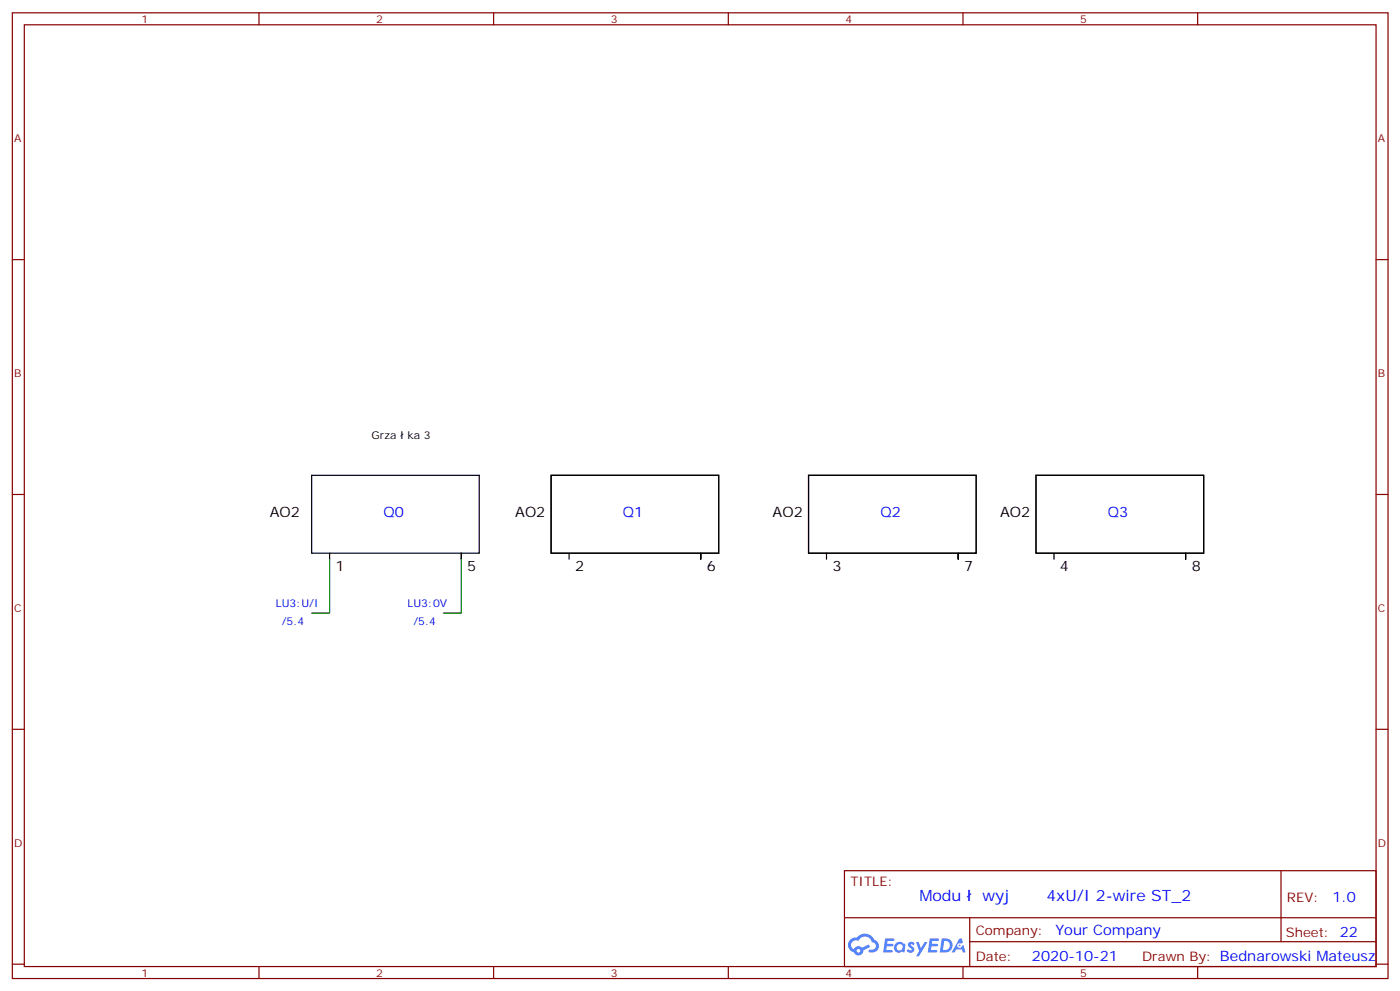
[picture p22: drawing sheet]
<svg xmlns="http://www.w3.org/2000/svg" width="413mm" height="292mm" viewBox="0 0 413 292" stroke-linecap="round" stroke-linejoin="round" font-family="sans-serif">
<defs><g id="words">
<g font-size="4.6" fill="#00f">
<text x="270.9" y="265.4">Modu</text>
<text x="289.5" y="265.4">wyjᖱ܀ 4xU/I 2-wire ST_2</text>
</g>
<g font-size="4.2">
<text x="79.5" y="152.3">AO2</text>
<text x="151.8" y="152.3">AO2</text>
<text x="227.6" y="152.3">AO2</text>
<text x="294.7" y="152.3">AO2</text>
<text x="98.9" y="168.2">1</text>
<text x="137.7" y="168.2">5</text>
<text x="169.4" y="168.2">2</text>
<text x="208.2" y="168.2">6</text>
<text x="245.3" y="168.2">3</text>
<text x="284.1" y="168.2">7</text>
<text x="312.3" y="168.2">4</text>
<text x="351.1" y="168.2">8</text>
</g>
<g font-size="4.2" fill="#00f">
<text x="113" y="152.3">Q0</text>
<text x="183.6" y="152.3">Q1</text>
<text x="259.4" y="152.3">Q2</text>
<text x="326.4" y="152.3">Q3</text>
<text x="392.6" y="265.6">1.0</text>
<text x="311" y="275.2">Your Company</text>
<text x="304.1" y="283">2020-10-21</text>
</g>
<g font-size="3.9" fill="#800">
<text x="250.6" y="260.9">TITLE:</text>
<text x="379.2" y="265.6">REV:</text>
<text x="287.5" y="275.1">Company:</text>
<text x="378.9" y="275.8">Sheet: 22</text>
<text x="287.5" y="282.8">Date:</text>
<text x="336.5" y="282.9">Drawn By: Bednarowski Mateusz</text>
</g>
<g font-size="3.2" fill="#800">
<text x="41.7" y="6.8">1</text>
<text x="110.9" y="6.8">2</text>
<text x="180" y="6.8">3</text>
<text x="249.2" y="6.8">4</text>
<text x="318.3" y="6.8">5</text>
<text x="4.2" y="41.9">A</text>
<text x="406" y="41.9">A</text>
<text x="4.2" y="111">B</text>
<text x="406" y="111">B</text>
<text x="4.2" y="180.2">C</text>
<text x="406" y="180.2">C</text>
<text x="4.2" y="249.3">D</text>
<text x="406" y="249.3">D</text>
<text x="41.7" y="287.6">1</text>
<text x="110.9" y="287.6">2</text>
<text x="180" y="287.6">3</text>
<text x="249.2" y="287.6">4</text>
<text x="318.3" y="287.6">5</text>
</g>
<g font-size="3.2">
<text x="109.5" y="129.4">Grza</text>
<text x="120" y="129.4">ka 3</text>
</g>
<g font-size="3.2" fill="#00f">
<text x="81.2" y="178.8">LU3:U/I</text>
<text x="120.1" y="178.8">LU3:0V</text>
<text x="83" y="184">/5.4</text>
<text x="121.8" y="184">/5.4</text>
</g>
</g></defs>
<g fill="none" stroke="#870000" stroke-width=".35">
<path d="M3.6 3.8h405.4v284.3h-405.4zM7.2 7.3h398.2v277.3h-398.2zM76.3 3.8v3.5M145.5 3.8v3.5M214.6 3.8v3.5M283.7 3.8v3.5M352.9 3.8v3.5M3.6 76.4h3.6M405.4 76.4h3.6M3.6 145.6h3.6M405.4 145.6h3.6M3.6 214.7h3.6"/>
<path d="M405.4 214.7h3.6M248.8 256.4h156.6v28.2h-156.6zM377.4 256.4v20.9M248.8 270.2h156.5M285.7 277.3h119.6M285.7 270.2v14.1M3.6 283.9h3.6M76.3 284.6v3.5M145.5 284.6v3.5M214.6 284.6v3.5M283.7 284.6v3.5M352.9 284.6v3.5"/>
<path d="M405.4 283.9h3.6"/>
</g>
<g fill="#5487ff">
<path d="M267.8 277.5a1.22 1.22 0 0 1 1.7 .3l-.4 .6a.47 .47 0 0 0-.3-.4 .47 .47 0 0 0-.5 .2l.2 .2a1.14 1.14 0 0 1 .7 1.7 1.14 1.14 0 0 1-1.9 0l-.2-.2 .5-.5 .7 .4a.29 .29 0 0 0 .4-.2 .29 .29 0 0 0-.3-.4 1.04 1.04 0 0 1-.6-1.7z"/>
<path d="M260.8 276.3h2.4l.3 .2-.1 .5h-1.9l-.1 .9h1.5l.4 .4-.4 .3h-1.6l-.2 1.1 1.8 .1 .1 .3-.1 .3h-2.7z"/>
<path d="M274 276.3h2.3l.3 .2-.1 .5h-1.8l-.1 .9h1.5l.3 .4-.4 .3h-1.6l-.1 1.1 1.7 .1 .2 .3-.2 .3h-2.6z"/>
<path d="M282.7 276.3h.7l.3 1.2-.6 .4a.69 .69 0 0 0-1 .2 .69 .69 0 0 0 .5 1 .69 .69 0 0 0 .8-.6l.5-.3 .6 2.2h-.8l-.2-.8h-1.8l-.5 .8h-.8z"/>
<path d="M269.9 277.4h.8l.6 1.8 1.1-1.8h.9l-2.6 4.2h-.8l.9-1.6z"/>
<path d="M277.5 276.3l-.6 4.1h1.3a2.11 2.11 0 0 0 2.5-2.1 2.11 2.11 0 0 0-2.5-2zM278.2 277a1.39 1.39 0 0 1 1.7 1.4 1.39 1.39 0 0 1-1.8 1.3h-.3z"/>
<path d="M263.8 277.9a1.54 1.54 0 0 0-.1 2.2 1.54 1.54 0 0 0 2.2 .1l.6 .2 .3-2.3-.2-.2h-.4a1.49 1.49 0 0 0-2.4 0zM264.1 278.9a.94 .94 0 0 1 1.8 0 .94 .94 0 0 1-1.8 0z"/>
<path d="M250.5 276.7a2.18 2.18 0 0 0 1.1 3.7 1.44 1.44 0 0 0 1.6 .9 1.44 1.44 0 0 0 1.2-1.5l2-1-.5-.7-1.9 .9a1.47 1.47 0 0 0-2.4 .5 1.39 1.39 0 0 1-.7-2 1.39 1.39 0 0 1 2-.4 2.12 2.12 0 0 1 2.2-1.3 2.12 2.12 0 0 1 1.9 1.7 1.14 1.14 0 0 1 1.1 1.4 1.14 1.14 0 0 1-1.7 .7 .43 .43 0 0 0-.5 .4 .43 .43 0 0 0 .4 .5 1.98 1.98 0 0 0 2.5-1.3 1.98 1.98 0 0 0-1.2-2.5 3.1 3.1 0 0 0-5.3-.7l-.9 .1zM252.4 280a.55 .55 0 0 1 1.1 0 .55 .55 0 0 1-1.1 0z"/>
<circle cx="282.7" cy="278.4" r=".26"/>
</g>
<path d="M91.8 139.9h49.4v23h-49.4zM162.4 139.9h49.4v23h-49.4zM238.2 139.9h49.4v23h-49.4zM305.3 139.9h49.3v23h-49.3zM97.1 162.9v1.7M135.9 164.6v-1.7v1.7M167.7 162.9v1.7M206.5 164.6v-1.7v1.7M243.5 162.9v1.7M282.3 164.6v-1.7v1.7M310.6 162.9v1.7M349.4 164.6v-1.7v1.7" fill="none" stroke="#000" stroke-width=".35"/>
<path d="M97.1 164.6v15.9h-5.3M135.9 164.6v15.9h-5.3" fill="none" stroke="#008700" stroke-width=".35"/>
<use href="#words"/>
</svg>
